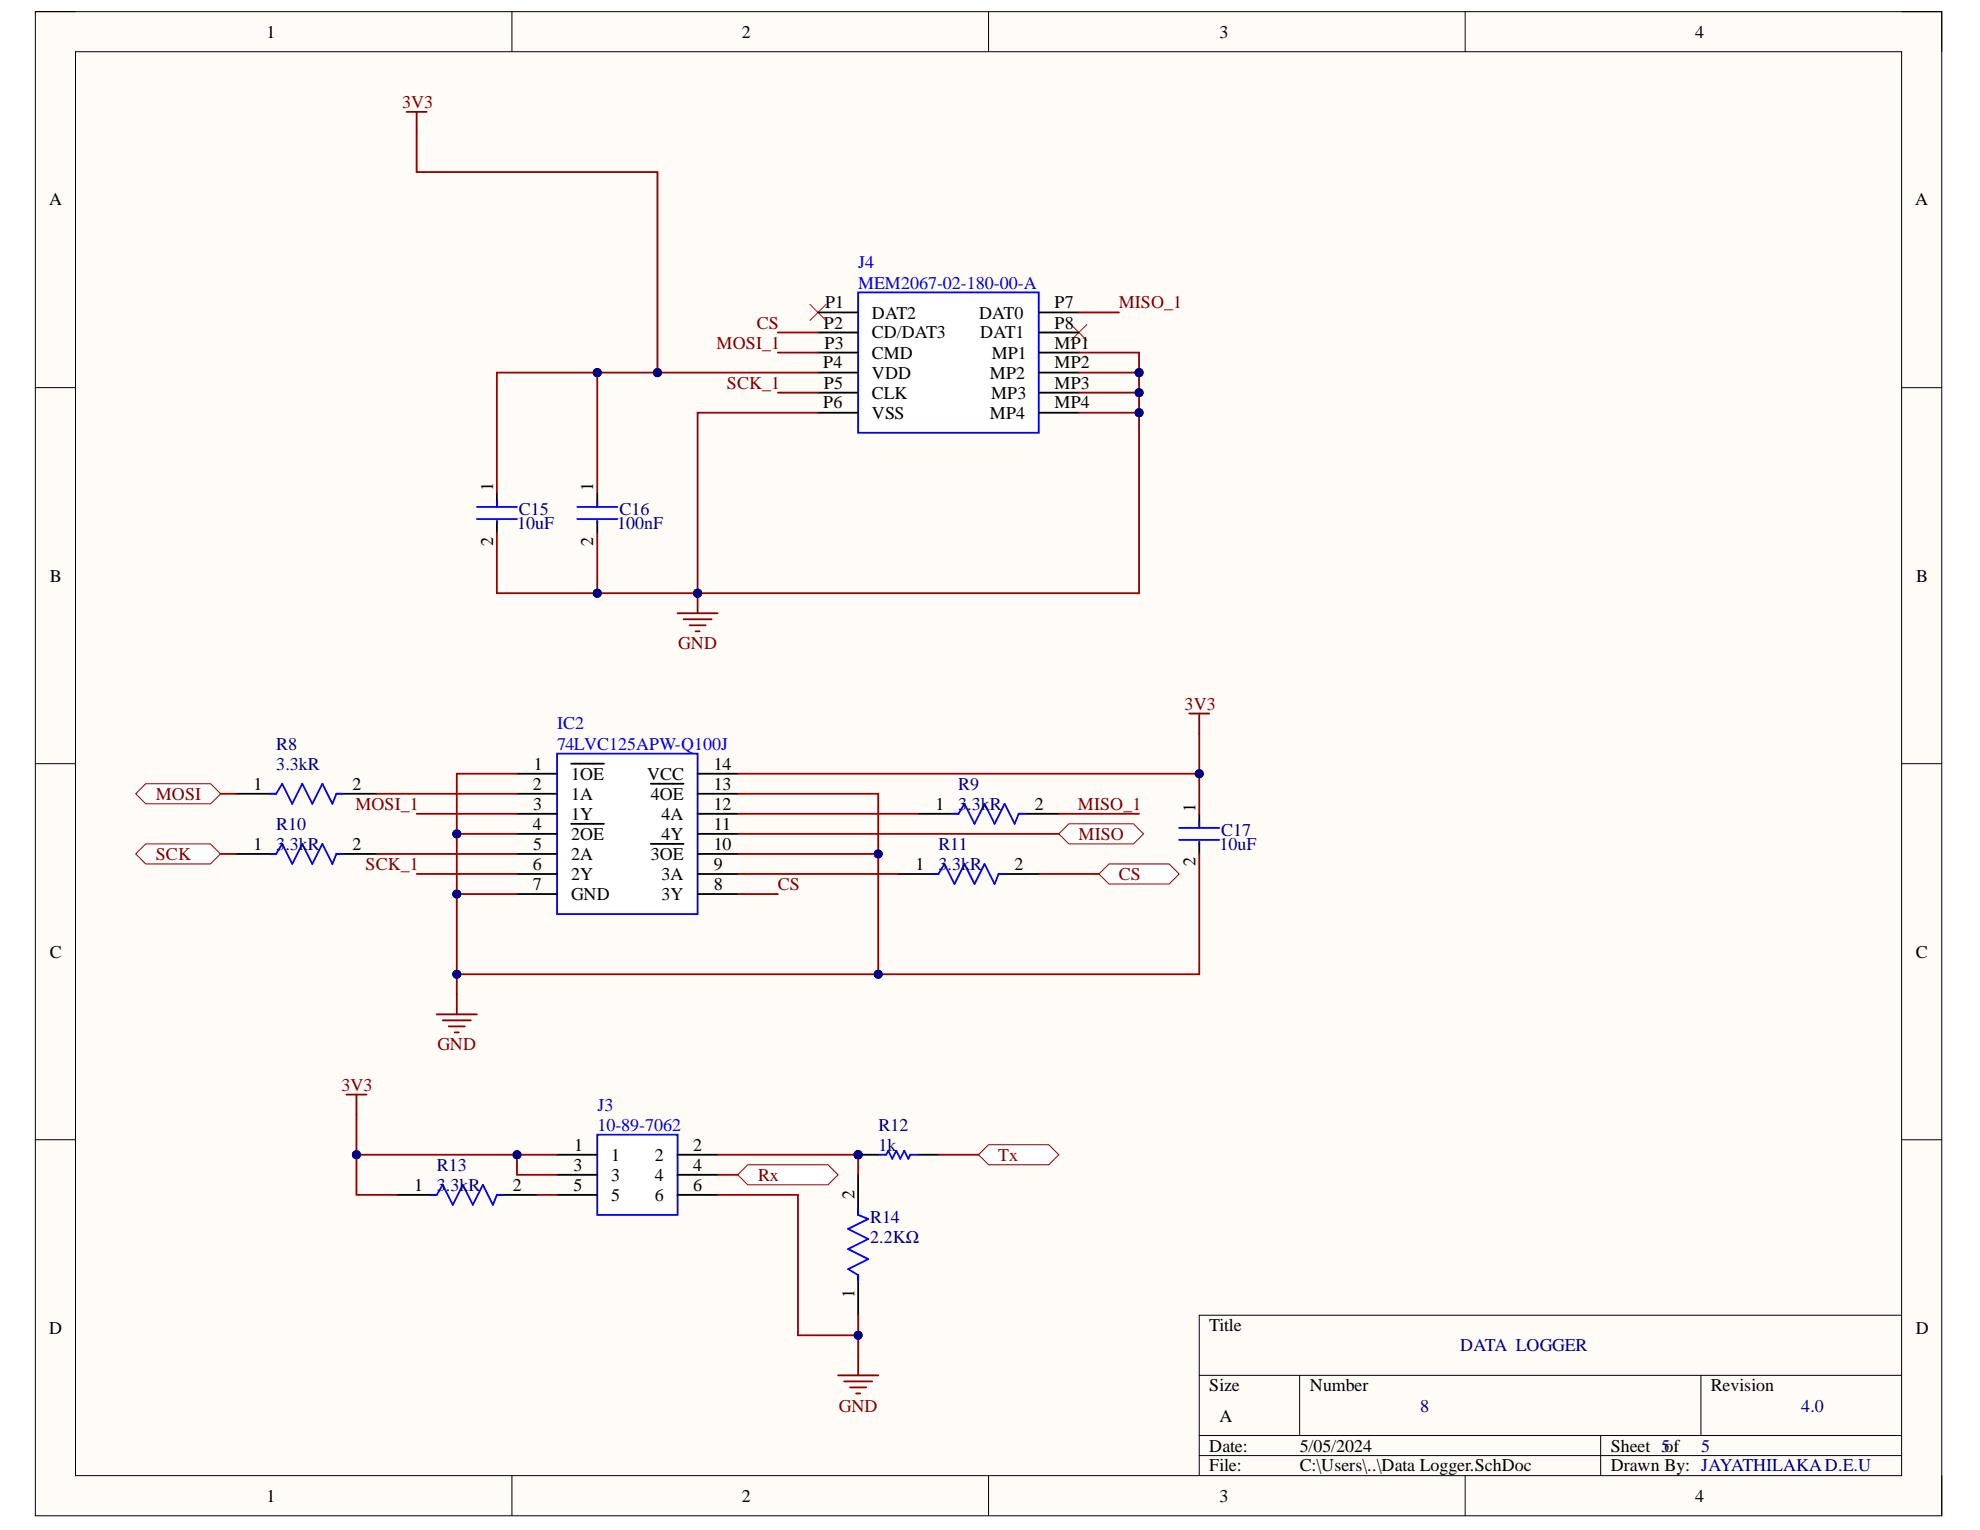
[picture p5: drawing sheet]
<svg xmlns="http://www.w3.org/2000/svg" width="279mm" height="216mm" viewBox="0 0 279 216" stroke-linecap="round" stroke-linejoin="round" font-family="sans-serif">
<defs><g id="words">
<g font-size="2.5">
<text x="37.6" y="5.3">1</text>
<text x="104.7" y="5.3">2</text>
<text x="172.1" y="5.3">3</text>
<text x="239.2" y="5.3">4</text>
<text x="6.9" y="29">A</text>
<text x="270.2" y="29">A</text>
<text x="116.3" y="46.4">P2</text>
<text x="116.4" y="43.5">P1</text>
<text x="123" y="45">DAT2</text>
<text x="123" y="47.8">CD/DAT3</text>
<text x="138.2" y="45">DAT0</text>
<text x="138.3" y="47.8">DAT1</text>
<text x="148.8" y="43.5">P7</text>
<text x="148.8" y="46.4">P8</text>
<text x="116.2" y="52">P4</text>
<text x="116.3" y="49.2">P3</text>
<text x="123" y="50.6">CMD</text>
<text x="123" y="53.4">VDD</text>
<text x="139.7" y="53.4">MP2</text>
<text x="139.9" y="50.6">MP1</text>
<text x="148.8" y="49.2">MP1</text>
<text x="148.8" y="52">MP2</text>
<text x="116.2" y="57.6">P6</text>
<text x="116.3" y="54.9">P5</text>
<text x="123" y="56.3">CLK</text>
<text x="123" y="59.1">VSS</text>
<text x="139.7" y="59.1">MP4</text>
<text x="139.9" y="56.3">MP3</text>
<text x="148.8" y="54.9">MP3</text>
<text x="148.8" y="57.6">MP4</text>
<text x="69.6" y="69.3" transform="rotate(-90 69.6 69.3)">1</text>
<text x="83.7" y="69.3" transform="rotate(-90 83.7 69.3)">1</text>
<text x="69.6" y="77" transform="rotate(-90 69.6 77)">2</text>
<text x="83.7" y="77" transform="rotate(-90 83.7 77)">2</text>
<text x="7" y="82.1">B</text>
<text x="270.4" y="82.1">B</text>
<text x="35.8" y="111.5">1</text>
<text x="49.7" y="111.5">2</text>
<text x="75.2" y="111.5">2</text>
<text x="75.3" y="108.6">1</text>
<text x="80.6" y="110">1OE</text>
<text x="80.6" y="112.8">1A</text>
<text x="91.3" y="110">VCC</text>
<text x="91.8" y="112.8">4OE</text>
<text x="100.7" y="108.6">14</text>
<text x="100.7" y="111.5">13</text>
<text x="35.8" y="119.9">1</text>
<text x="49.7" y="119.9">2</text>
<text x="75.2" y="117.1">4</text>
<text x="75.3" y="114.3">3</text>
<text x="75.3" y="119.9">5</text>
<text x="80.6" y="115.7">1Y</text>
<text x="80.6" y="118.5">2OE</text>
<text x="93.4" y="115.7">4A</text>
<text x="93.4" y="118.5">4Y</text>
<text x="100.7" y="114.3">12</text>
<text x="100.7" y="117.1">11</text>
<text x="100.7" y="119.9">10</text>
<text x="132" y="114.3">1</text>
<text x="146" y="114.3">2</text>
<text x="168.7" y="114.5" transform="rotate(-90 168.7 114.5)">1</text>
<text x="75.2" y="122.8">6</text>
<text x="75.2" y="125.6">7</text>
<text x="80.6" y="121.4">2A</text>
<text x="80.6" y="124.1">2Y</text>
<text x="91.8" y="121.4">3OE</text>
<text x="93.4" y="124.1">3A</text>
<text x="100.7" y="122.8">9</text>
<text x="100.7" y="125.6">8</text>
<text x="129.2" y="122.8">1</text>
<text x="143.2" y="122.8">2</text>
<text x="168.7" y="122.2" transform="rotate(-90 168.7 122.2)">2</text>
<text x="80.6" y="127">GND</text>
<text x="93.4" y="127">3Y</text>
<text x="7" y="135.1">C</text>
<text x="270.3" y="135.1">C</text>
<text x="80.9" y="165.2">3</text>
<text x="81" y="162.4">1</text>
<text x="86.2" y="163.8">1</text>
<text x="86.2" y="166.7">3</text>
<text x="92.4" y="163.8">2</text>
<text x="92.4" y="166.7">4</text>
<text x="97.8" y="162.4">2</text>
<text x="97.8" y="165.2">4</text>
<text x="58.4" y="168.1">1</text>
<text x="72.4" y="168.1">2</text>
<text x="80.9" y="168.1">5</text>
<text x="86.2" y="169.4">5</text>
<text x="92.4" y="169.4">6</text>
<text x="97.8" y="168.1">6</text>
<text x="120.6" y="169.2" transform="rotate(-90 120.6 169.2)">2</text>
<text x="120.6" y="183.1" transform="rotate(-90 120.6 183.1)">1</text>
<text x="6.9" y="188.2">D</text>
<text x="170.6" y="187.9">Title</text>
<text x="270.3" y="188.2">D</text>
<text x="170.6" y="196.3">Size</text>
<text x="184.8" y="196.3">Number</text>
<text x="241.4" y="196.3">Revision</text>
<text x="172.1" y="200.6">A</text>
<text x="170.6" y="204.9">Date:</text>
<text x="170.6" y="207.6">File:</text>
<text x="183.4" y="204.9">5/05/2024</text>
<text x="183.4" y="207.6">C:\Users\..\Data Logger.SchDoc</text>
<text x="227.3" y="204.9">Sheet 5of</text>
<text x="227.3" y="207.6">Drawn By: JAYATHILAKAD.E.U</text>
<text x="37.6" y="211.9">1</text>
<text x="104.7" y="211.9">2</text>
<text x="172.1" y="211.9">3</text>
<text x="239.2" y="211.9">4</text>
</g>
<g font-size="2.5" fill="#800000">
<text x="56.7" y="15.2">3V3</text>
<text x="106.8" y="46.4">CS</text>
<text x="157.9" y="43.5">MISO_1</text>
<text x="101.1" y="49.2">MOSI_1</text>
<text x="102.6" y="54.9">SCK_1</text>
<text x="95.7" y="91.6">GND</text>
<text x="167.2" y="100.1">3V3</text>
<text x="22" y="112.8">MOSI</text>
<text x="50.1" y="114.3">MOSI_1</text>
<text x="152.1" y="114.3">MISO_1</text>
<text x="152.2" y="118.5">MISO</text>
<text x="22" y="121.4">SCK</text>
<text x="51.6" y="122.8">SCK_1</text>
<text x="109.8" y="125.6">CS</text>
<text x="157.9" y="124.1">CS</text>
<text x="61.7" y="148.2">GND</text>
<text x="48.2" y="153.9">3V3</text>
<text x="107" y="166.7">Rx</text>
<text x="140.9" y="163.8">Tx</text>
<text x="118.4" y="199.2">GND</text>
</g>
<g font-size="2.5" fill="#00f">
<text x="121.1" y="37.9">J4</text>
<text x="121.1" y="40.7">MEM2067-02-180-00-A</text>
<text x="78.6" y="102.9">IC2</text>
<text x="78.6" y="105.8">74LVC125APW-Q100J</text>
<text x="84.3" y="156.8">J3</text>
<text x="84.3" y="159.6">10-89-7062</text>
</g>
<g font-size="2.5" fill="#000080">
<text x="73" y="74.6">10uF</text>
<text x="73.2" y="72.7">C15</text>
<text x="87.1" y="74.6">100nF</text>
<text x="87.4" y="72.7">C16</text>
<text x="39" y="105.8">R8</text>
<text x="39" y="108.6">3.3kR</text>
<text x="135.2" y="111.5">R9</text>
<text x="39" y="119.9">3.3kR</text>
<text x="39" y="117.1">R10</text>
<text x="132.4" y="119.9">R11</text>
<text x="135.2" y="114.3">3.3kR</text>
<text x="172.1" y="119.9">10uF</text>
<text x="172.3" y="118">C17</text>
<text x="132.4" y="122.8">3.3kR</text>
<text x="124" y="159.6">R12</text>
<text x="61.6" y="165.2">R13</text>
<text x="124" y="162.4">1k</text>
<text x="61.6" y="168.1">3.3kR</text>
<text x="122.8" y="172.6">R14</text>
<text x="122.8" y="175.4">2.2KΩ</text>
<text x="206.1" y="190.7">DATA LOGGER</text>
<text x="200.4" y="199.2">8</text>
<text x="254.2" y="199.2">4.0</text>
<text x="240.1" y="204.9">5</text>
</g>
</g></defs>
<path d="M5 1.6h269v212.3h-269z" fill-rule="evenodd" fill="#fffcf8"/>
<path d="M5 1.6h269v212.3h-269z" fill="none" stroke="#000" stroke-width=".14"/>
<path d="M10.7 7.3h257.6v200.9h-257.6z" fill-rule="evenodd" fill="#fffcf8"/>
<g fill="none" stroke="#000" stroke-width=".14">
<path d="M5 1.6h5.7M10.7 7.3h257.6v200.9h-257.6zM72.2 1.6v5.7M139.5 1.6v5.7M206.8 1.6v5.7M268.3 1.6h5.7v5.7M5 54.7h5.7M268.3 54.7h5.7M5 107.8h5.7M268.3 107.8h5.7M5 160.8h5.7M268.3 160.8h5.7"/>
<path d="M169.2 194.1h99.1M183.4 194.1v8.5M240 194.1v8.5M268.3 185.6h-99.1v22.6M72.2 208.2v5.7M139.5 208.2v5.7M169.2 202.6h99.1M169.2 205.4h99.1M206.8 208.2v5.7M225.9 202.6v5.6M274 208.2v5.7"/>
</g>
<path d="M78.6 106.3h19.8v22.7h-19.8z" fill-rule="evenodd" fill="#fff"/>
<path d="M78.6 106.3h19.8v22.7h-19.8z" fill="none" stroke="#00f" stroke-width=".25"/>
<g fill="none" stroke="#000" stroke-width=".25">
<path d="M73 109.2h5.6M73 112h5.6M73 114.8h5.6M73 117.7h5.6M80.6 107.8h4.6M80.6 116.3h4.6M91.8 110.6h4.7M91.8 119.1h4.7M98.4 109.2h5.7M98.4 112h5.7M98.4 114.8h5.7M98.4 117.7h5.7"/>
<path d="M73 120.5h5.6M73 123.3h5.6M73 126.2h5.6M98.4 120.5h5.7M98.4 123.3h5.7M98.4 126.2h5.7"/>
</g>
<path d="M61.6 143.1h5.7M62.5 144h3.9M63.3 144.8h2.3M64.2 145.7h.5M64.5 140.3v2.8" fill="none" stroke="#800000" stroke-width=".25"/>
<path d="M149.4 117.7l1.4-1.4h9.1l1.5 1.4-1.5 1.4h-9.1z" fill-rule="evenodd" fill="#fff"/>
<path d="M149.4 117.7l1.4-1.4h9.1l1.5 1.4-1.5 1.4h-9.1z" fill="none" stroke="#800000" stroke-width=".14"/>
<path d="M155.1 123.3l1.4-1.4h8.5l1.4 1.4-1.4 1.4h-8.5z" fill-rule="evenodd" fill="#fff"/>
<path d="M155.1 123.3l1.4-1.4h8.5l1.4 1.4-1.4 1.4h-8.5z" fill="none" stroke="#800000" stroke-width=".14"/>
<path d="M20.6 110.6h9.1l1.4 1.4-1.4 1.4h-9.1l-1.4-1.4z" fill-rule="evenodd" fill="#fff"/>
<path d="M20.6 110.6h9.1l1.4 1.4-1.4 1.4h-9.1l-1.4-1.4z" fill="none" stroke="#800000" stroke-width=".14"/>
<path d="M20.6 119.1h9.1l1.4 1.4-1.4 1.4h-9.1l-1.4-1.4z" fill-rule="evenodd" fill="#fff"/>
<path d="M20.6 119.1h9.1l1.4 1.4-1.4 1.4h-9.1l-1.4-1.4z" fill="none" stroke="#800000" stroke-width=".14"/>
<path d="M57.4 15.8h2.8M58.8 15.8v2.8M95.6 86.5h5.7M96.5 87.4h3.9M97.3 88.2h2.3M98.2 89.1h.5M98.4 83.7v2.8M167.8 100.7h2.8M169.2 100.7v2.8" fill="none" stroke="#800000" stroke-width=".25"/>
<g fill="none" stroke="#000" stroke-width=".25">
<path d="M70.1 69.6v1.9M70.1 73.5v1.7M84.3 69.6v1.9M84.3 73.5v1.7M33.3 112h5.7M47.5 112h5.6M129.6 114.8h5.6M143.7 114.8h5.7M169.2 114.8v2M169.2 118.8v1.7M33.3 120.5h5.7M47.5 120.5h5.6"/>
<path d="M126.8 123.3h5.6M140.9 123.3h5.7"/>
</g>
<g fill="none" stroke="#00f" stroke-width=".25">
<path d="M67.3 71.5h5.7M67.3 73.2h5.7M70.1 70.7v.8M70.1 73.5v.3M81.4 71.5h5.7M81.4 73.2h5.7M84.3 70.7v.8M84.3 73.5v.3M38.1 112h.9l.8-1.4 1.4 2.8 1.5-2.8 1.4 2.8 1.4-2.8 1.4 2.8 .6-1.4h.8M134.4 114.8h.8l.9-1.4 1.4 2.9 1.4-2.9 1.4 2.9 1.5-2.9 1.4 2.9 .5-1.5h.9M166.4 116.8h5.7M166.4 118.5h5.7"/>
<path d="M169.2 116v.8M169.2 118.8v.3M38.1 120.5h.9l.8-1.4 1.4 2.8 1.5-2.8 1.4 2.8 1.4-2.8 1.4 2.8 .6-1.4h.8M131.6 123.3h.8l.9-1.4 1.4 2.8 1.4-2.8 1.4 2.8 1.4-2.8 1.4 2.8 .6-1.4h.9"/>
</g>
<path d="M114.3 43l2.3 2.2M116.6 43l-2.3 2.2" fill="none" stroke="#f00" stroke-width=".14"/>
<circle cx="98.4" cy="83.7" r=".57" fill="#000080"/>
<circle cx="98.4" cy="83.7" r=".57" fill="none" stroke="#000080" stroke-width=".14"/>
<path d="M151.1 45.8l2.3 2.3M153.4 45.8l-2.3 2.3" fill="none" stroke="#f00" stroke-width=".14"/>
<path d="M121.1 41.3h25.5v19.8h-25.5z" fill-rule="evenodd" fill="#fff"/>
<path d="M121.1 41.3h25.5v19.8h-25.5z" fill="none" stroke="#00f" stroke-width=".25"/>
<path d="M115.4 44.1h5.7M115.4 46.9h5.7M115.4 49.8h5.7M115.4 52.6h5.7M115.4 55.4h5.7M115.4 58.2h5.7M146.6 44.1h5.6M146.6 46.9h5.6M146.6 49.8h5.6M146.6 52.6h5.6M146.6 55.4h5.6M146.6 58.2h5.6" fill="none" stroke="#000" stroke-width=".25"/>
<path d="M84.3 160.1h11.3v11.3h-11.3z" fill-rule="evenodd" fill="#fff"/>
<path d="M60.8 168.6h.8l.9-1.4 1.4 2.8 1.4-2.8 1.4 2.8 1.4-2.8 1.5 2.8 .5-1.4h.9M84.3 160.1h11.3v11.3h-11.3z" fill="none" stroke="#00f" stroke-width=".25"/>
<path d="M56 168.6h5.6M70.1 168.6h5.7M78.6 162.9h5.7M78.6 165.8h5.7M78.6 168.6h5.7M95.6 162.9h5.7M95.6 165.8h5.7M95.6 168.6h5.7" fill="none" stroke="#000" stroke-width=".25"/>
<path d="M48.9 154.5h2.8M50.3 154.5v2.8" fill="none" stroke="#800000" stroke-width=".25"/>
<circle cx="121.1" cy="162.9" r=".57" fill="#000080"/>
<circle cx="121.1" cy="162.9" r=".57" fill="none" stroke="#000080" stroke-width=".14"/>
<path d="M121.1 162.9h2.8M129.6 162.9h2.8" fill="none" stroke="#000" stroke-width=".25"/>
<circle cx="121.1" cy="162.9" r=".57" fill="#000080"/>
<circle cx="121.1" cy="162.9" r=".57" fill="none" stroke="#000080" stroke-width=".14"/>
<path d="M121.1 170.6v.8l1.4 .6-2.8 1.4 2.8 1.4-2.8 1.5 2.8 1.4-2.8 1.4 1.4 .8v.9M123.9 162.9h1.2l.2-.5 .6 1.1 .6-1.1 .5 1.1 .6-1.1 .6 1.1 .3-.6h1.1" fill="none" stroke="#00f" stroke-width=".25"/>
<path d="M121.1 165.8v5.6M121.1 179.9v5.7" fill="none" stroke="#000" stroke-width=".25"/>
<path d="M118.3 194.1h5.6M119.1 194.9h4M120 195.8h2.2M120.8 196.6h.6M121.1 191.3v2.8" fill="none" stroke="#800000" stroke-width=".25"/>
<path d="M138.1 162.9l1.4-1.4h8.5l1.4 1.4-1.4 1.5h-8.5z" fill-rule="evenodd" fill="#fff"/>
<path d="M138.1 162.9l1.4-1.4h8.5l1.4 1.4-1.4 1.5h-8.5z" fill="none" stroke="#800000" stroke-width=".14"/>
<path d="M64.5 117.7h8.5" fill="none" stroke="#980000" stroke-width=".25"/>
<circle cx="64.5" cy="117.7" r=".57" fill="#000080"/>
<circle cx="64.5" cy="117.7" r=".57" fill="none" stroke="#000080" stroke-width=".14"/>
<path d="M104.1 120.5h19.8" fill="none" stroke="#980000" stroke-width=".25"/>
<circle cx="123.9" cy="120.5" r=".57" fill="#000080"/>
<circle cx="123.9" cy="120.5" r=".57" fill="none" stroke="#000080" stroke-width=".14"/>
<path d="M31.1 112h2.2M53.1 112h19.9M58.8 114.8h14.2M104.1 114.8h25.5M104.1 117.7h45.3M149.4 114.8h11.3M31.1 120.5h2.2M53.1 120.5h19.9M58.8 123.3h14.2M64.5 126.2h8.5M104.1 126.2h5.7M104.1 123.3h22.7" fill="none" stroke="#980000" stroke-width=".25"/>
<circle cx="64.5" cy="126.2" r=".57" fill="#000080"/>
<circle cx="64.5" cy="126.2" r=".57" fill="none" stroke="#000080" stroke-width=".14"/>
<path d="M169.2 109.2v5.6" fill="none" stroke="#980000" stroke-width=".25"/>
<circle cx="169.2" cy="109.2" r=".57" fill="#000080"/>
<circle cx="169.2" cy="109.2" r=".57" fill="none" stroke="#000080" stroke-width=".14"/>
<path d="M169.2 103.5v5.7h-65.1" fill="none" stroke="#980000" stroke-width=".25"/>
<circle cx="169.2" cy="109.2" r=".57" fill="#000080"/>
<circle cx="169.2" cy="109.2" r=".57" fill="none" stroke="#000080" stroke-width=".14"/>
<path d="M169.2 120.5v17h-45.3" fill="none" stroke="#980000" stroke-width=".25"/>
<circle cx="123.9" cy="137.5" r=".57" fill="#000080"/>
<circle cx="123.9" cy="137.5" r=".57" fill="none" stroke="#000080" stroke-width=".14"/>
<path d="M92.8 52.6h-8.5v17M146.6 123.3h8.5" fill="none" stroke="#980000" stroke-width=".25"/>
<circle cx="92.8" cy="52.6" r=".57" fill="#000080"/>
<circle cx="92.8" cy="52.6" r=".57" fill="none" stroke="#000080" stroke-width=".14"/>
<circle cx="84.3" cy="52.6" r=".57" fill="#000080"/>
<circle cx="84.3" cy="52.6" r=".57" fill="none" stroke="#000080" stroke-width=".14"/>
<path d="M84.3 52.6h-14.2v17" fill="none" stroke="#980000" stroke-width=".25"/>
<circle cx="84.3" cy="52.6" r=".57" fill="#000080"/>
<circle cx="84.3" cy="52.6" r=".57" fill="none" stroke="#000080" stroke-width=".14"/>
<path d="M70.1 75.2v8.5h14.2v-8.5" fill="none" stroke="#980000" stroke-width=".25"/>
<circle cx="84.3" cy="83.7" r=".57" fill="#000080"/>
<circle cx="84.3" cy="83.7" r=".57" fill="none" stroke="#000080" stroke-width=".14"/>
<path d="M115.4 58.2h-17v25.5h-14.1" fill="none" stroke="#980000" stroke-width=".25"/>
<circle cx="84.3" cy="83.7" r=".57" fill="#000080"/>
<circle cx="84.3" cy="83.7" r=".57" fill="none" stroke="#000080" stroke-width=".14"/>
<circle cx="98.4" cy="83.7" r=".57" fill="#000080"/>
<circle cx="98.4" cy="83.7" r=".57" fill="none" stroke="#000080" stroke-width=".14"/>
<path d="M58.8 18.6v5.7h34v28.3h22.6" fill="none" stroke="#980000" stroke-width=".25"/>
<circle cx="92.8" cy="52.6" r=".57" fill="#000080"/>
<circle cx="92.8" cy="52.6" r=".57" fill="none" stroke="#000080" stroke-width=".14"/>
<path d="M109.8 46.9h5.6M109.8 49.8h5.6M109.8 55.4h5.6M152.2 52.6h8.5" fill="none" stroke="#980000" stroke-width=".25"/>
<circle cx="160.7" cy="52.6" r=".57" fill="#000080"/>
<circle cx="160.7" cy="52.6" r=".57" fill="none" stroke="#000080" stroke-width=".14"/>
<path d="M152.2 55.4h8.5" fill="none" stroke="#980000" stroke-width=".25"/>
<circle cx="160.7" cy="55.4" r=".57" fill="#000080"/>
<circle cx="160.7" cy="55.4" r=".57" fill="none" stroke="#000080" stroke-width=".14"/>
<path d="M152.2 58.2h8.5" fill="none" stroke="#980000" stroke-width=".25"/>
<circle cx="160.7" cy="58.2" r=".57" fill="#000080"/>
<circle cx="160.7" cy="58.2" r=".57" fill="none" stroke="#000080" stroke-width=".14"/>
<path d="M152.2 49.8h8.5v33.9h-62.3" fill="none" stroke="#980000" stroke-width=".25"/>
<circle cx="160.7" cy="52.6" r=".57" fill="#000080"/>
<circle cx="160.7" cy="52.6" r=".57" fill="none" stroke="#000080" stroke-width=".14"/>
<circle cx="160.7" cy="55.4" r=".57" fill="#000080"/>
<circle cx="160.7" cy="55.4" r=".57" fill="none" stroke="#000080" stroke-width=".14"/>
<circle cx="160.7" cy="58.2" r=".57" fill="#000080"/>
<circle cx="160.7" cy="58.2" r=".57" fill="none" stroke="#000080" stroke-width=".14"/>
<circle cx="98.4" cy="83.7" r=".57" fill="#000080"/>
<circle cx="98.4" cy="83.7" r=".57" fill="none" stroke="#000080" stroke-width=".14"/>
<path d="M152.2 44.1h5.7M104.1 112h19.8v25.5h-59.4" fill="none" stroke="#980000" stroke-width=".25"/>
<circle cx="123.9" cy="120.5" r=".57" fill="#000080"/>
<circle cx="123.9" cy="120.5" r=".57" fill="none" stroke="#000080" stroke-width=".14"/>
<circle cx="123.9" cy="137.5" r=".57" fill="#000080"/>
<circle cx="123.9" cy="137.5" r=".57" fill="none" stroke="#000080" stroke-width=".14"/>
<circle cx="64.5" cy="137.5" r=".57" fill="#000080"/>
<circle cx="64.5" cy="137.5" r=".57" fill="none" stroke="#000080" stroke-width=".14"/>
<path d="M73 109.2h-8.5v31.1" fill="none" stroke="#980000" stroke-width=".25"/>
<circle cx="64.5" cy="117.7" r=".57" fill="#000080"/>
<circle cx="64.5" cy="117.7" r=".57" fill="none" stroke="#000080" stroke-width=".14"/>
<circle cx="64.5" cy="126.2" r=".57" fill="#000080"/>
<circle cx="64.5" cy="126.2" r=".57" fill="none" stroke="#000080" stroke-width=".14"/>
<circle cx="64.5" cy="137.5" r=".57" fill="#000080"/>
<circle cx="64.5" cy="137.5" r=".57" fill="none" stroke="#000080" stroke-width=".14"/>
<path d="M73 162.9v2.9h5.6" fill="none" stroke="#980000" stroke-width=".25"/>
<circle cx="73" cy="162.9" r=".57" fill="#000080"/>
<circle cx="73" cy="162.9" r=".57" fill="none" stroke="#000080" stroke-width=".14"/>
<path d="M50.3 162.9v5.7h5.7" fill="none" stroke="#980000" stroke-width=".25"/>
<circle cx="50.3" cy="162.9" r=".57" fill="#000080"/>
<circle cx="50.3" cy="162.9" r=".57" fill="none" stroke="#000080" stroke-width=".14"/>
<path d="M75.8 168.6h2.8M101.3 162.9h19.8M101.3 165.8h2.8M132.4 162.9h5.7" fill="none" stroke="#980000" stroke-width=".25"/>
<circle cx="121.1" cy="162.9" r=".57" fill="#000080"/>
<circle cx="121.1" cy="162.9" r=".57" fill="none" stroke="#000080" stroke-width=".14"/>
<path d="M121.1 162.9v2.9" fill="none" stroke="#980000" stroke-width=".25"/>
<circle cx="121.1" cy="162.9" r=".57" fill="#000080"/>
<circle cx="121.1" cy="162.9" r=".57" fill="none" stroke="#000080" stroke-width=".14"/>
<path d="M101.3 168.6h11.3v19.8h8.5" fill="none" stroke="#980000" stroke-width=".25"/>
<circle cx="121.1" cy="188.4" r=".57" fill="#000080"/>
<circle cx="121.1" cy="188.4" r=".57" fill="none" stroke="#000080" stroke-width=".14"/>
<path d="M50.3 157.3v5.6h28.3" fill="none" stroke="#980000" stroke-width=".25"/>
<circle cx="50.3" cy="162.9" r=".57" fill="#000080"/>
<circle cx="50.3" cy="162.9" r=".57" fill="none" stroke="#000080" stroke-width=".14"/>
<circle cx="73" cy="162.9" r=".57" fill="#000080"/>
<circle cx="73" cy="162.9" r=".57" fill="none" stroke="#000080" stroke-width=".14"/>
<path d="M121.1 185.6v5.7" fill="none" stroke="#980000" stroke-width=".25"/>
<circle cx="121.1" cy="188.4" r=".57" fill="#000080"/>
<circle cx="121.1" cy="188.4" r=".57" fill="none" stroke="#000080" stroke-width=".14"/>
<path d="M104.1 165.8l1.4-1.4h11.3l1.5 1.4-1.5 1.4h-11.3z" fill-rule="evenodd" fill="#fff"/>
<path d="M104.1 165.8l1.4-1.4h11.3l1.5 1.4-1.5 1.4h-11.3z" fill="none" stroke="#800000" stroke-width=".14"/>
<use href="#words"/>
</svg>
